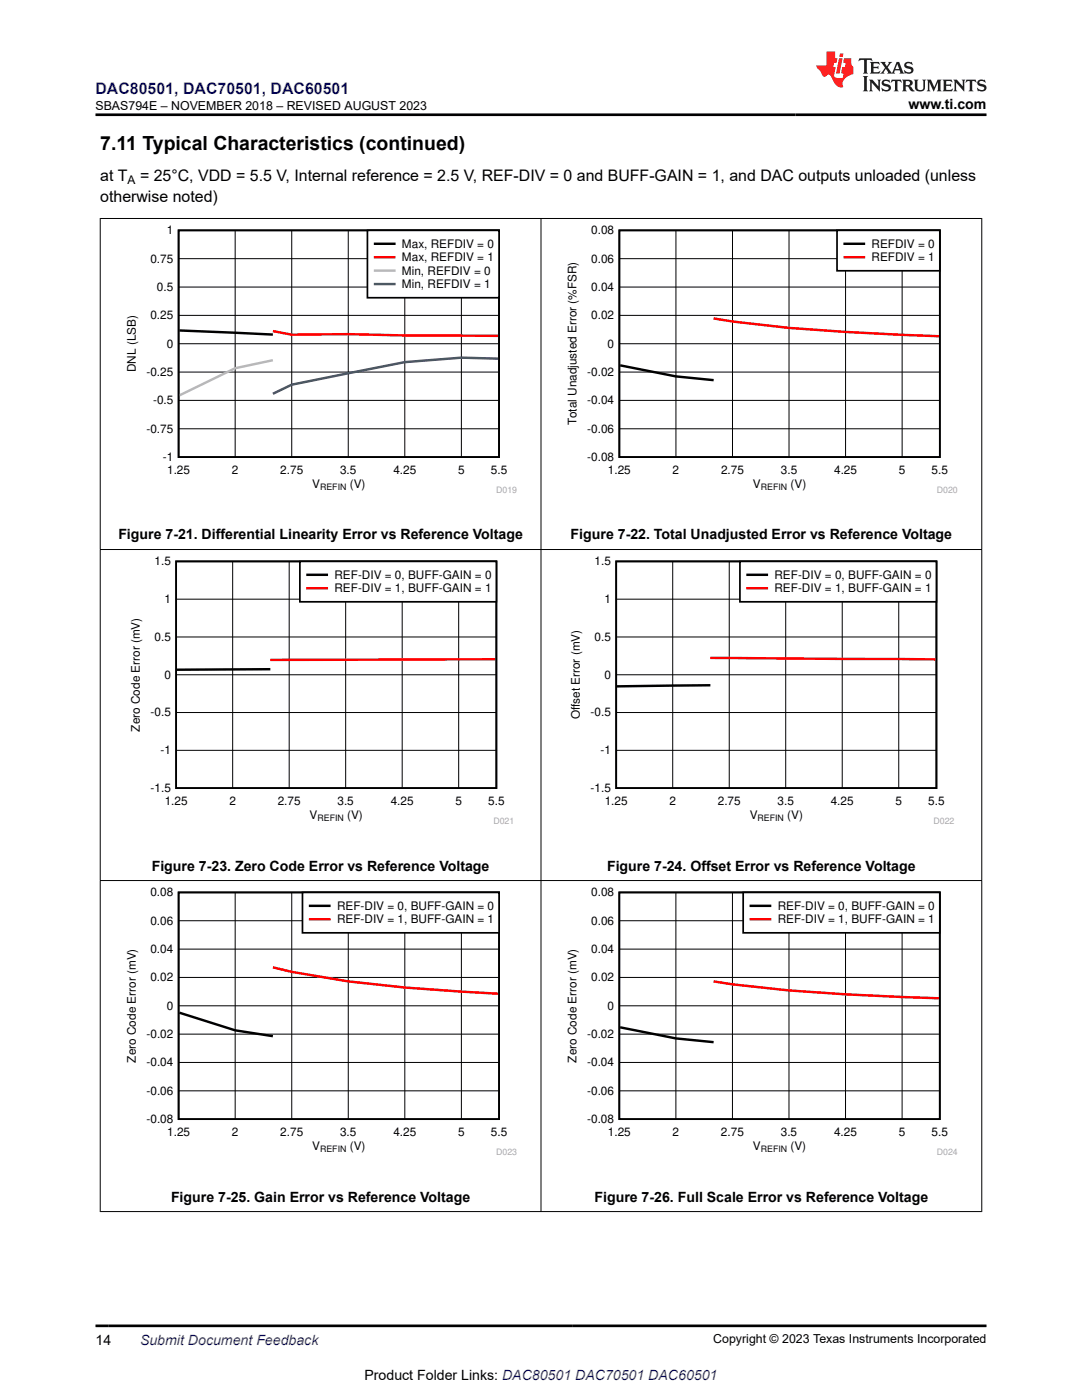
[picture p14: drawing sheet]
<svg xmlns="http://www.w3.org/2000/svg" width="216mm" height="279mm" viewBox="0 0 216 279" stroke-linecap="round" stroke-linejoin="round" font-family="sans-serif">
<defs><g id="words">
<text font-size="3.9" x="20" y="29.9">7.11 Typical Characteristics (continued)</text>
<text font-size="3.2" fill="#00f" x="19" y="18.7">DAC80501, DAC70501, DAC60501</text>
<g font-size="3.2">
<text x="20" y="40.3">otherwise noted)</text>
<text x="20" y="36.1">at T</text>
<text x="27.9" y="36.1">= 25°C, VDD = 5.5 V, Internal reference = 2.5 V, REF-DIV = 0 and BUFF-GAIN = 1, and DAC outputs unloaded (unless</text>
</g>
<g font-size="2.8">
<text x="181.3" y="21.8">www.ti.com</text>
<text x="23.6" y="107.7">Figure 7-21. Differential Linearity Error vs Reference Voltage</text>
<text x="113.9" y="107.7">Figure 7-22. Total Unadjusted Error vs Reference Voltage</text>
<text x="30.3" y="173.7">Figure 7-23. Zero Code Error vs Reference Voltage</text>
<text x="121.1" y="173.7">Figure 7-24. Offset Error vs Reference Voltage</text>
<text x="34.1" y="239.8">Figure 7-25. Gain Error vs Reference Voltage</text>
<text x="118.6" y="239.8">Figure 7-26. Full Scale Error vs Reference Voltage</text>
<text x="19" y="268.4">14</text>
<text x="72.7" y="275.3">Product Folder Links: DAC80501 DAC70501 DAC60501</text>
</g>
<text font-size="2.8" fill="#00f" x="27.9" y="268.4">Submit Document Feedback</text>
<g font-size="2.5">
<text x="19" y="21.9">SBAS794E – NOVEMBER 2018 – REVISED AUGUST 2023</text>
<text x="142.3" y="268.1">Copyright © 2023 Texas Instruments Incorporated</text>
</g>
<text font-size="2.4" x="25.5" y="36.7">A</text>
<g font-size="2.3">
<text x="33.3" y="46.7">1</text>
<text x="118" y="46.7">0.08</text>
<text x="30" y="52.4">0.75</text>
<text x="80.2" y="49.5">Max, REFDIV = 0</text>
<text x="80.2" y="52.2">Max, REFDIV = 1</text>
<text x="118" y="52.4">0.06</text>
<text x="173.9" y="49.5">REFDIV = 0</text>
<text x="173.9" y="52.2">REFDIV = 1</text>
<text x="31.3" y="58.1">0.5</text>
<text x="80.2" y="54.8">Min, REFDIV = 0</text>
<text x="80.2" y="57.5">Min, REFDIV = 1</text>
<text x="118" y="58.1">0.04</text>
<text x="30" y="63.7">0.25</text>
<text x="118" y="63.7">0.02</text>
<text x="33.3" y="69.4">0</text>
<text x="121.2" y="69.4">0</text>
<text x="27.1" y="74.3" transform="rotate(-90 27.1 74.3)">DNL (LSB)</text>
<text x="29.2" y="75">-0.25</text>
<text x="117.2" y="75">-0.02</text>
<text x="30.5" y="80.7">-0.5</text>
<text x="117.2" y="80.7">-0.04</text>
<text x="29.2" y="86.3">-0.75</text>
<text x="115" y="84.9" transform="rotate(-90 115 84.9)">Total Unadjusted Error (%FSR)</text>
<text x="117.2" y="86.3">-0.06</text>
<text x="32.5" y="92">-1</text>
<text x="33.3" y="94.7">1.25</text>
<text x="46.3" y="94.7">2</text>
<text x="55.9" y="94.7">2.75</text>
<text x="67.9" y="94.7">3.5</text>
<text x="78.5" y="94.7">4.25</text>
<text x="91.4" y="94.7">5</text>
<text x="98" y="94.7">5.5</text>
<text x="117.2" y="92">-0.08</text>
<text x="121.3" y="94.7">1.25</text>
<text x="134.2" y="94.7">2</text>
<text x="143.9" y="94.7">2.75</text>
<text x="155.8" y="94.7">3.5</text>
<text x="166.4" y="94.7">4.25</text>
<text x="179.4" y="94.7">5</text>
<text x="185.9" y="94.7">5.5</text>
<text x="62.3" y="97.4">V</text>
<text x="69.8" y="97.4">(V)</text>
<text x="150.2" y="97.4">V</text>
<text x="157.7" y="97.4">(V)</text>
<text x="30.8" y="112.8">1.5</text>
<text x="118.6" y="112.8">1.5</text>
<text x="66.7" y="115.5">REF-DIV = 0, BUFF-GAIN = 0</text>
<text x="66.7" y="118.2">REF-DIV = 1, BUFF-GAIN = 1</text>
<text x="154.5" y="115.5">REF-DIV = 0, BUFF-GAIN = 0</text>
<text x="154.5" y="118.2">REF-DIV = 1, BUFF-GAIN = 1</text>
<text x="32.8" y="120.3">1</text>
<text x="120.6" y="120.3">1</text>
<text x="30.8" y="127.9">0.5</text>
<text x="118.6" y="127.9">0.5</text>
<text x="32.8" y="135.4">0</text>
<text x="120.6" y="135.4">0</text>
<text x="30" y="143">-0.5</text>
<text x="115.7" y="143.6" transform="rotate(-90 115.7 143.6)">Offset Error (mV)</text>
<text x="117.9" y="143">-0.5</text>
<text x="27.9" y="146" transform="rotate(-90 27.9 146)">Zero Code Error (mV)</text>
<text x="32" y="150.5">-1</text>
<text x="119.8" y="150.5">-1</text>
<text x="30" y="158.1">-1.5</text>
<text x="32.9" y="160.7">1.25</text>
<text x="45.8" y="160.7">2</text>
<text x="55.4" y="160.7">2.75</text>
<text x="67.3" y="160.7">3.5</text>
<text x="78" y="160.7">4.25</text>
<text x="90.9" y="160.7">5</text>
<text x="97.4" y="160.7">5.5</text>
<text x="117.9" y="158.1">-1.5</text>
<text x="120.7" y="160.7">1.25</text>
<text x="133.6" y="160.7">2</text>
<text x="143.2" y="160.7">2.75</text>
<text x="155.1" y="160.7">3.5</text>
<text x="165.8" y="160.7">4.25</text>
<text x="178.7" y="160.7">5</text>
<text x="185.2" y="160.7">5.5</text>
<text x="61.8" y="163.4">V</text>
<text x="69.3" y="163.4">(V)</text>
<text x="149.6" y="163.4">V</text>
<text x="157.1" y="163.4">(V)</text>
<text x="30" y="178.9">0.08</text>
<text x="118" y="178.9">0.08</text>
<text x="30" y="184.5">0.06</text>
<text x="67.3" y="181.6">REF-DIV = 0, BUFF-GAIN = 0</text>
<text x="67.3" y="184.3">REF-DIV = 1, BUFF-GAIN = 1</text>
<text x="118" y="184.5">0.06</text>
<text x="155.2" y="181.6">REF-DIV = 0, BUFF-GAIN = 0</text>
<text x="155.2" y="184.3">REF-DIV = 1, BUFF-GAIN = 1</text>
<text x="30" y="190.2">0.04</text>
<text x="118" y="190.2">0.04</text>
<text x="30" y="195.8">0.02</text>
<text x="118" y="195.8">0.02</text>
<text x="33.3" y="201.5">0</text>
<text x="121.2" y="201.5">0</text>
<text x="29.2" y="207.2">-0.02</text>
<text x="117.2" y="207.2">-0.02</text>
<text x="27.1" y="212.1" transform="rotate(-90 27.1 212.1)">Zero Code Error (mV)</text>
<text x="29.2" y="212.8">-0.04</text>
<text x="115" y="212.1" transform="rotate(-90 115 212.1)">Zero Code Error (mV)</text>
<text x="117.2" y="212.8">-0.04</text>
<text x="29.2" y="218.5">-0.06</text>
<text x="117.2" y="218.5">-0.06</text>
<text x="29.2" y="224.1">-0.08</text>
<text x="33.4" y="226.8">1.25</text>
<text x="46.3" y="226.8">2</text>
<text x="55.9" y="226.8">2.75</text>
<text x="67.9" y="226.8">3.5</text>
<text x="78.5" y="226.8">4.25</text>
<text x="91.4" y="226.8">5</text>
<text x="98" y="226.8">5.5</text>
<text x="117.2" y="224.1">-0.08</text>
<text x="121.3" y="226.8">1.25</text>
<text x="134.2" y="226.8">2</text>
<text x="143.9" y="226.8">2.75</text>
<text x="155.8" y="226.8">3.5</text>
<text x="166.4" y="226.8">4.25</text>
<text x="179.3" y="226.8">5</text>
<text x="185.9" y="226.8">5.5</text>
<text x="62.3" y="229.5">V</text>
<text x="69.8" y="229.5">(V)</text>
<text x="150.2" y="229.5">V</text>
<text x="157.7" y="229.5">(V)</text>
</g>
<g font-size="1.8">
<text x="63.9" y="97.8">REFIN</text>
<text x="151.8" y="97.8">REFIN</text>
<text x="63.4" y="163.8">REFIN</text>
<text x="151.2" y="163.8">REFIN</text>
<text x="63.9" y="229.9">REFIN</text>
<text x="151.8" y="229.9">REFIN</text>
</g>
<g font-size="1.8" fill="#a8a8a8">
<text x="99" y="98.4">D019</text>
<text x="186.9" y="98.4">D020</text>
<text x="98.5" y="164.4">D021</text>
<text x="186.3" y="164.4">D022</text>
<text x="99" y="230.5">D023</text>
<text x="186.9" y="230.5">D024</text>
</g>
</g></defs>
<path d="M35.6 46h64v45.2h-64z" fill="none" stroke="#000" stroke-width=".34"/>
<path d="M35.6 57.3h64M35.6 51.6h64M46.9 46v45.2M58.2 46v45.2M69.5 46v45.2M80.8 46v45.2M92.1 46v45.2M35.6 79.9h64M35.6 74.3h64M35.6 68.6h64M35.6 62.9h64M35.6 85.6h64" fill="none" stroke="#000" stroke-width=".2"/>
<path d="M35.8 66l18.7 .8" fill="none" stroke="#000" stroke-width=".49"/>
<path d="M54.5 66.1l3.7 .7 11.3-.1 11.3 .2 18.6 .1" fill="none" stroke="#f00" stroke-width=".49"/>
<path d="M54.5 71.9l-7.6 1.6-11.1 5.4" fill="none" stroke="#b8b8b8" stroke-width=".49"/>
<path d="M99.4 71.6l-7.3-.2-11.3 .9-22.6 4.5-3.7 1.8" fill="none" stroke="#295c75" stroke-width=".49"/>
<path d="M73.3 46h26.3v13.4h-26.3z" fill-rule="evenodd" fill="#fff"/>
<path d="M73.3 46h26.3v13.4h-26.3z" fill="none" stroke="#000" stroke-width=".34"/>
<path d="M74.8 48.7h3.9" fill="none" stroke="#000" stroke-width=".49"/>
<path d="M74.8 51.3h3.9" fill="none" stroke="#f00" stroke-width=".49"/>
<path d="M74.8 54h3.9" fill="none" stroke="#b8b8b8" stroke-width=".49"/>
<path d="M74.8 56.7h3.9" fill="none" stroke="#295c75" stroke-width=".49"/>
<path d="M112.8 45h78.3v53.4h-78.3z" fill-rule="evenodd" fill="#fff"/>
<path d="M123.6 46h63.9v45.2h-63.9z" fill="none" stroke="#000" stroke-width=".34"/>
<path d="M123.6 57.3h63.9M123.6 51.6h63.9M134.9 46v45.2M146.2 46v45.2M157.4 46v45.2M168.7 46v45.2M180 46v45.2M123.6 79.9h63.9M123.6 74.3h63.9M123.6 68.6h63.9M123.6 62.9h63.9M123.6 85.6h63.9" fill="none" stroke="#000" stroke-width=".2"/>
<path d="M123.7 72.9l11.2 2.2 7.5 .8" fill="none" stroke="#000" stroke-width=".49"/>
<path d="M142.4 63.5l3.8 .7a450.7 450.7 0 0 0 41.2 2.9" fill="none" stroke="#f00" stroke-width=".49"/>
<path d="M167 46h20.5v8h-20.5z" fill-rule="evenodd" fill="#fff"/>
<path d="M167 46h20.5v8h-20.5z" fill="none" stroke="#000" stroke-width=".34"/>
<path d="M168.5 48.7h3.9" fill="none" stroke="#000" stroke-width=".49"/>
<path d="M168.5 51.3h3.9" fill="none" stroke="#f00" stroke-width=".49"/>
<path d="M25.7 111.1h76.6v53.4h-76.6z" fill-rule="evenodd" fill="#fff"/>
<path d="M35.1 112h63.9v45.3h-63.9z" fill="none" stroke="#000" stroke-width=".34"/>
<path d="M35.1 119.6h64M46.4 112v45.3M57.7 112v45.3M69 112v45.3M80.3 112v45.3M91.5 112v45.3M35.1 134.7h64M35.1 127.1h64M35.1 149.7h64M35.1 142.2h64" fill="none" stroke="#000" stroke-width=".2"/>
<path d="M53.9 133.6l-18.6 .1" fill="none" stroke="#000" stroke-width=".49"/>
<path d="M98.9 131.6l-45 .1" fill="none" stroke="#f00" stroke-width=".49"/>
<path d="M59.8 112h39.2v8.1h-39.2z" fill-rule="evenodd" fill="#fff"/>
<path d="M59.8 112h39.2v8.1h-39.2z" fill="none" stroke="#000" stroke-width=".34"/>
<path d="M61.4 114.7h3.8" fill="none" stroke="#000" stroke-width=".49"/>
<path d="M61.4 117.4h3.8" fill="none" stroke="#f00" stroke-width=".49"/>
<path d="M113.5 111.1h76.9v53.4h-76.9z" fill-rule="evenodd" fill="#fff"/>
<path d="M123 112h63.9v45.3h-63.9z" fill="none" stroke="#000" stroke-width=".34"/>
<path d="M123 119.6h63.9M134.2 112v45.3M145.5 112v45.3M156.8 112v45.3M168.1 112v45.3M179.3 112v45.3M123 134.7h63.9M123 127.1h63.9M123 149.7h63.9M123 142.2h63.9" fill="none" stroke="#000" stroke-width=".2"/>
<path d="M141.7 136.8l-18.6 .2" fill="none" stroke="#000" stroke-width=".49"/>
<path d="M141.7 131.3l45 .3" fill="none" stroke="#f00" stroke-width=".49"/>
<path d="M147.6 112h39.3v8.1h-39.3z" fill-rule="evenodd" fill="#fff"/>
<path d="M147.6 112h39.3v8.1h-39.3z" fill="none" stroke="#000" stroke-width=".34"/>
<path d="M149.2 114.7h3.8" fill="none" stroke="#000" stroke-width=".49"/>
<path d="M149.2 117.4h3.8" fill="none" stroke="#f00" stroke-width=".49"/>
<path d="M24.8 177.2h78.4v53.3h-78.4z" fill-rule="evenodd" fill="#fff"/>
<path d="M35.6 178.1h64v45.3h-64z" fill="none" stroke="#000" stroke-width=".34"/>
<path d="M46.9 178.1v45.3M58.2 178.1v45.3M69.5 178.1v45.3M80.8 178.1v45.3M92.1 178.1v45.3M35.6 195.1h64M35.6 189.4h64M35.6 183.8h64M35.6 217.7h64M35.6 212h64M35.6 206.4h64M35.6 200.7h64" fill="none" stroke="#000" stroke-width=".2"/>
<path d="M35.8 202.1l11.1 3.5 7.6 1.2" fill="none" stroke="#000" stroke-width=".49"/>
<path d="M54.5 193.1l3.7 .9 11.3 1.9 11.3 1.2 18.6 1.2" fill="none" stroke="#f00" stroke-width=".49"/>
<path d="M60.4 178.1h39.2v8.1h-39.2z" fill-rule="evenodd" fill="#fff"/>
<path d="M60.4 178.1h39.2v8.1h-39.2z" fill="none" stroke="#000" stroke-width=".34"/>
<path d="M61.9 180.8h3.8" fill="none" stroke="#000" stroke-width=".49"/>
<path d="M61.9 183.5h3.8" fill="none" stroke="#f00" stroke-width=".49"/>
<path d="M112.8 177.2h78.3v53.3h-78.3z" fill-rule="evenodd" fill="#fff"/>
<path d="M123.6 178.1h63.9v45.3h-63.9z" fill="none" stroke="#000" stroke-width=".34"/>
<path d="M134.9 178.1v45.3M146.2 178.1v45.3M157.4 178.1v45.3M168.7 178.1v45.3M180 178.1v45.3M123.6 195.1h63.9M123.6 189.4h63.9M123.6 183.8h63.9M123.6 217.7h63.9M123.6 212h63.9M123.6 206.4h63.9M123.6 200.7h63.9" fill="none" stroke="#000" stroke-width=".2"/>
<path d="M123.7 205l11.2 2.2 7.5 .8" fill="none" stroke="#000" stroke-width=".49"/>
<path d="M142.4 195.9a307.3 307.3 0 0 0 37.6 3.1l7.4 .2" fill="none" stroke="#f00" stroke-width=".49"/>
<path d="M148.3 178.1h39.2v8.1h-39.2z" fill-rule="evenodd" fill="#fff"/>
<path d="M148.3 178.1h39.2v8.1h-39.2z" fill="none" stroke="#000" stroke-width=".34"/>
<path d="M149.8 180.8h3.9" fill="none" stroke="#000" stroke-width=".49"/>
<path d="M149.8 183.5h3.9" fill="none" stroke="#f00" stroke-width=".49"/>
<path d="M19.9 43.6h176.1M20 43.5v198.4M107.9 43.5v198.4M195.9 43.5v198.4M19.9 109.7h176.1M19.9 175.7h176.1M19.9 241.8h176.1" fill="none" stroke="#000" stroke-width=".2"/>
<path d="M171.5 11.6l-.2 .6 .5-.2h.6v.1v2.2l-.2 .4h1l-.2-.4v-2.2v-.1h.5l.5 .2-.1-.6zM173.6 12.4l.2 .3v1.6l-.2 .4h1.9l.1-.6a1.08 1.08 0 0 1-1.3 .2v-.7h.6l.4 .2v-.7l-.4 .2h-.6v-.5l.2-.2a1 1 0 0 1 1 .3l-.1-.5zM175.7 12.4l.9 1.1-1 1.2h.9l-.2-.2 .5-.8 .4 .8-.2 .2h1.6l-.2-.2 .2-.5h.9l.1 .5-.1 .2h.9l-.2-.4-.8-1.9h-.5l-.9 2.1-.9-1.1 .9-1h-.8l.2 .2-.4 .6-.4-.6 .2-.2zM179 12.8l.4 1h-.7zM180.7 12.5a.65 .65 0 0 0-.2 .7 .65 .65 0 0 0 .6 .5l.6 .1 .1 .3a.79 .79 0 0 1-.7 .4 .79 .79 0 0 1-.7-.5l.1 .7 .2-.1a.93 .93 0 0 0 1.1 0 .93 .93 0 0 0 .4-.9 1.46 1.46 0 0 0-1.2-.6l-.1-.3a1.09 1.09 0 0 1 1.2 .2l-.2-.6-.1 .1-.5-.2zM172.2 15.2l.2 .4v2.2l-.2 .4h1l-.2-.4v-2.2l.2-.4zM173.4 15.9l.2 .4v1.5l-.2 .4h.8l-.3-.4 .1-1.3 1.6 1.8v-2l.2-.4h-.7l.1 .2 .1 1.1-1.2-1.3zM176.2 16a.65 .65 0 0 0-.2 .8 .65 .65 0 0 0 .6 .4l.6 .2 .1 .2a.79 .79 0 0 1-.7 .4 .79 .79 0 0 1-.7-.5l.1 .7 .2-.1a.93 .93 0 0 0 1.1 .1 .93 .93 0 0 0 .4-1 1.46 1.46 0 0 0-1.2-.5l-.1-.4a1.09 1.09 0 0 1 1.2 .2l-.1-.6-.2 .1-.5-.1zM177.9 15.9l-.1 .6a.63 .63 0 0 1 .8-.3v1.6l-.3 .4h1l-.2-.4v-1.6a.66 .66 0 0 1 .8 .3l-.1-.6zM180 15.9l.2 .4v1.5l-.2 .4h1l-.2-.2-.1-.7h.5l.1 .2a.79 .79 0 0 0 1.2 .6l-1-.9a.61 .61 0 0 0 .6-.6 .61 .61 0 0 0-.5-.7zM180.8 16.2h.1a.47 .47 0 0 1 .5 .1 .47 .47 0 0 1 .1 .5l-.1 .1-.7 .1zM182.3 15.9l.2 .2a2.27 2.27 0 0 0 .4 2 1.04 1.04 0 0 0 1.7-.7v-1.3l.2-.2h-.8l.2 .4v1.1a.6 .6 0 0 1-.6 .6 .6 .6 0 0 1-.6-.6v-1.1l.3-.4zM184.9 15.9l.2 .4v1.5l-.2 .4h.8l-.3-.4v-1.4l.9 1.9 .9-1.9v1.4l-.3 .4h1l-.2-.4v-1.5l.2-.4h-.8l-.7 1.5-.6-1.5zM188.1 15.9l.2 .4v1.5l-.2 .4h1.9l.1-.6a1.09 1.09 0 0 1-1.3 .2v-.7h.6l.4 .2v-.6l-.4 .2h-.6v-.6l.2-.1a1.01 1.01 0 0 1 1 .3l-.1-.6zM190.2 15.9l.3 .4v1.5l-.3 .4h.8l-.2-.4v-1.3l1.6 1.8v-2l.2-.4h-.7l.2 .2v1.1l-1.2-1.3zM192.8 15.9l-.1 .6a.63 .63 0 0 1 .8-.3v1.6l-.3 .4h1l-.2-.4v-1.6a.66 .66 0 0 1 .8 .3l-.1-.6zM195.2 16a.65 .65 0 0 0-.2 .8 .65 .65 0 0 0 .6 .4l.6 .2 .2 .2a.79 .79 0 0 1-.7 .4 .79 .79 0 0 1-.7-.5l.1 .7 .2-.1a.93 .93 0 0 0 1 .1 .93 .93 0 0 0 .5-1 1.46 1.46 0 0 0-1.3-.5v-.4a1.09 1.09 0 0 1 1.2 .2l-.2-.6-.2 .1-.5-.1z" fill="#231f20"/>
<path d="M164.9 10.3v2.7h-2l.1 .4 .8 1a.95 .95 0 0 0 1 .9 .59 .59 0 0 1 .5-.4 .59 .59 0 0 1 .5 .3l.4 .8a1.59 1.59 0 0 0 2.1 1.4 1.61 1.61 0 0 1 1-2.3l1-.3-.1-1.5a1.59 1.59 0 0 1-.3-1.7h-1.5l-.2 .9h.6l-.2 .9h-.5l-.2 .9v.3l.4 .1-.1 .9h-.7a.73 .73 0 0 1-1-.7l.3-1.5h-.5l.1-.9h.5l.2-.9h-.5v-1.3zM167.4 11.6l-.6 3.1h.7l.6-3.1zM167.6 10.7l-.1 .6h.7l.1-.6z" fill="#ed1c24"/>
<path d="M19 22.9h177.8M19 264.6h177.8" fill="none" stroke="#000" stroke-width=".53"/>
<use href="#words"/>
</svg>
